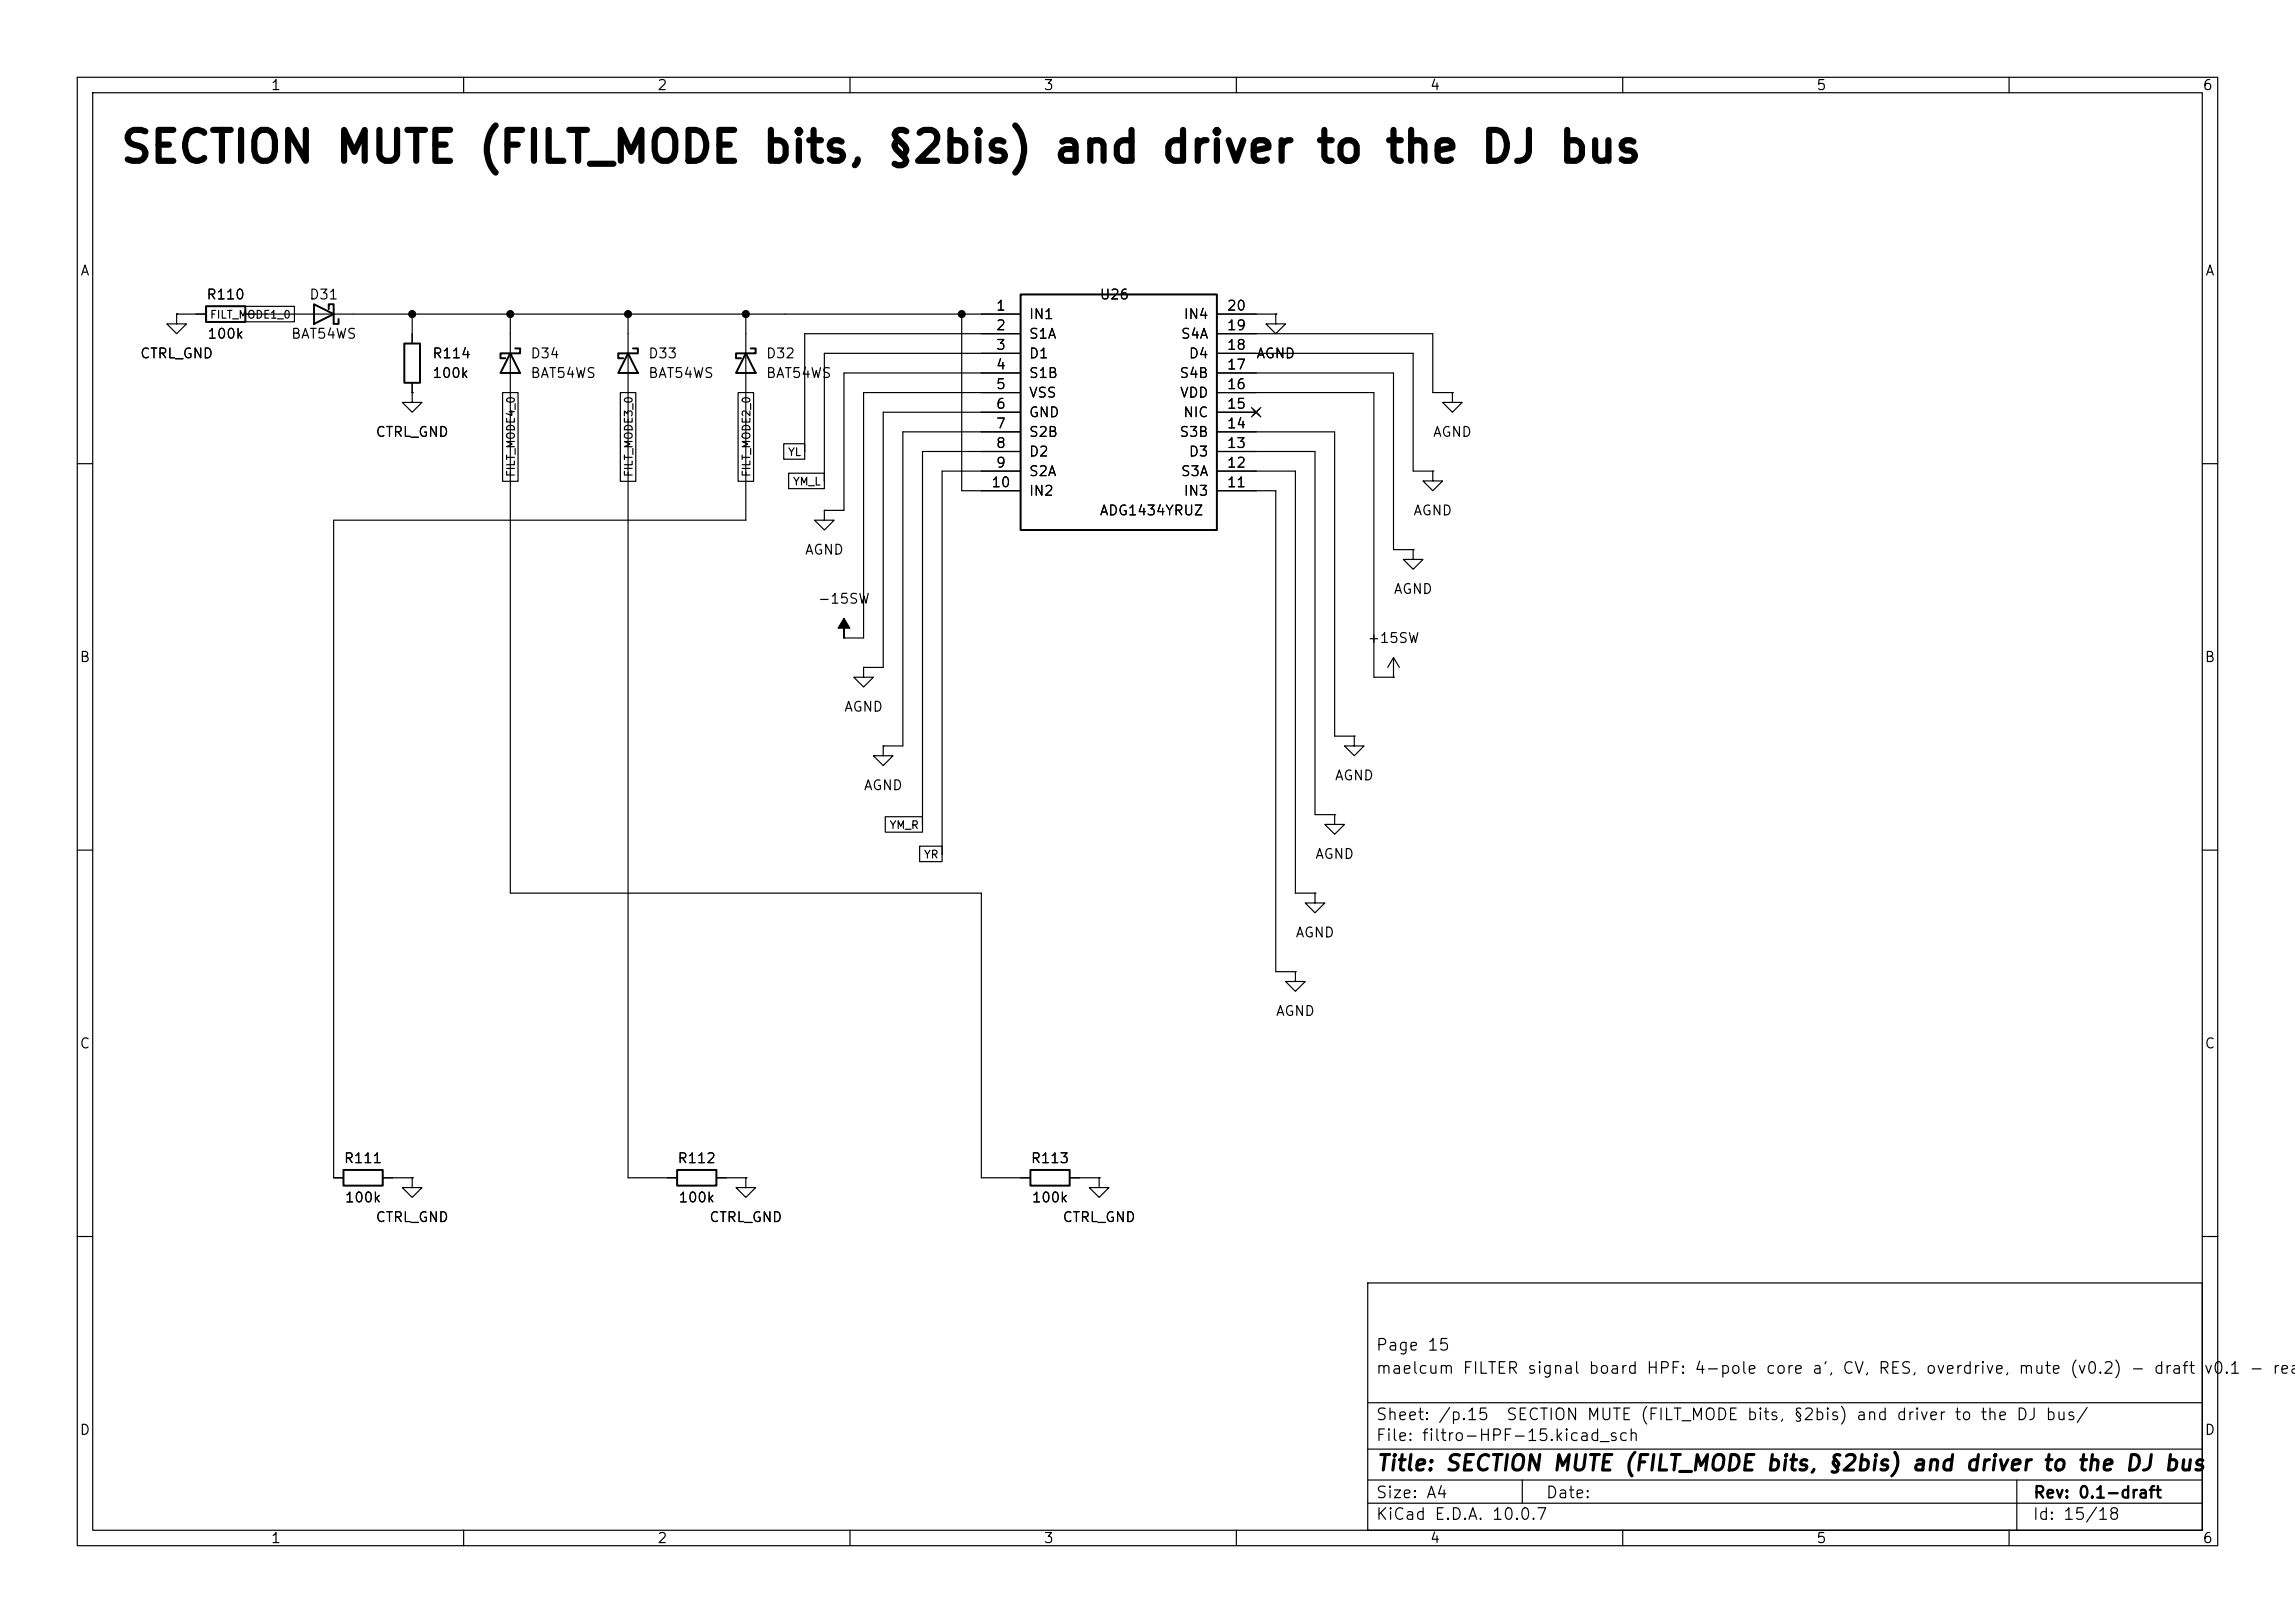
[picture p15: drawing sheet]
<svg xmlns="http://www.w3.org/2000/svg" width="297mm" height="210mm" viewBox="0 0 297 210" stroke-linecap="round" stroke-linejoin="round" font-family="sans-serif">
<defs><g id="words">
<text font-size="4" x="15.4" y="22">SECTION MUTE (FILT_MODE bits, §2bis) and driver to the DJ bus</text>
<text font-size="2" x="178" y="190.8">Title: SECTION MUTE (FILT_MODE bits, §2bis) and driver to the DJ bus</text>
<g font-size="1.5">
<text x="178" y="178.1">maelcum FILTER signal board HPF: 4-pole core a', CV, RES, overdrive, mute (v0.2) - draft</text>
<text x="178" y="175.1">Page 15</text>
<text x="285.1" y="178.1">v0.1 - read</text>
<text x="178" y="184.1">Sheet: /p.15</text>
<text x="194.8" y="184.1">SECTION MUTE (FILT_MODE bits, §2bis) and driver to the DJ bus/</text>
<text x="178" y="186.8">File: filtro-HPF-15.kicad_sch</text>
<text x="178" y="197">KiCad E.D.A. 10.0.7</text>
<text x="178" y="194.2">Size: A4</text>
<text x="200" y="194.2">Date:</text>
<text x="263" y="197">Id: 15/18</text>
<text x="263" y="194.2">Rev: 0.1-draft</text>
</g>
<g font-size="1.3">
<text x="35" y="12">1</text>
<text x="85" y="12">2</text>
<text x="135" y="12">3</text>
<text x="185" y="12">4</text>
<text x="235" y="12">5</text>
<text x="285" y="12">6</text>
<text x="10.3" y="36">A</text>
<text x="285.3" y="36">A</text>
<text x="26.6" y="39.1">R110</text>
<text x="39.9" y="39.1">D31</text>
<text x="128.8" y="40.5">1</text>
<text x="133.1" y="41.6">IN1</text>
<text x="142.2" y="39.1">U26</text>
<text x="153.1" y="41.6">IN4</text>
<text x="158.7" y="40.5">20</text>
<text x="18" y="46.7">CTRL_GND</text>
<text x="26.8" y="44.1">100k</text>
<text x="37.6" y="44.1">BAT54WS</text>
<text x="55.9" y="46.7">R114</text>
<text x="68.6" y="46.7">D34</text>
<text x="83.8" y="46.7">D33</text>
<text x="99" y="46.7">D32</text>
<text x="128.8" y="43">2</text>
<text x="128.8" y="45.6">3</text>
<text x="133.1" y="44.1">S1A</text>
<text x="133.1" y="46.7">D1</text>
<text x="152.7" y="44.1">S4A</text>
<text x="153.8" y="46.7">D4</text>
<text x="158.7" y="45.6">18</text>
<text x="158.7" y="43">19</text>
<text x="162.5" y="46.7">AGND</text>
<text x="55.9" y="49.2">100k</text>
<text x="68.6" y="49.2">BAT54WS</text>
<text x="83.8" y="49.2">BAT54WS</text>
<text x="99" y="49.2">BAT54WS</text>
<text x="128.8" y="48.1">4</text>
<text x="128.8" y="50.7">5</text>
<text x="128.8" y="53.2">6</text>
<text x="133.1" y="49.2">S1B</text>
<text x="133.1" y="51.8">VSS</text>
<text x="152.5" y="49.2">S4B</text>
<text x="152.6" y="51.8">VDD</text>
<text x="158.7" y="53.2">15</text>
<text x="158.7" y="50.7">16</text>
<text x="158.7" y="48.1">17</text>
<text x="48.5" y="56.8">CTRL_GND</text>
<text x="128.8" y="55.7">7</text>
<text x="128.8" y="58.3">8</text>
<text x="133.1" y="54.3">GND</text>
<text x="133.1" y="56.8">S2B</text>
<text x="133.1" y="59.4">D2</text>
<text x="152.5" y="56.8">S3B</text>
<text x="153" y="54.3">NIC</text>
<text x="153.8" y="59.4">D3</text>
<text x="158.7" y="58.3">13</text>
<text x="158.7" y="55.7">14</text>
<text x="185.4" y="56.8">AGND</text>
<text x="128.2" y="63.4">10</text>
<text x="128.8" y="60.8">9</text>
<text x="133.1" y="61.9">S2A</text>
<text x="133.1" y="64.5">IN2</text>
<text x="152.7" y="61.9">S3A</text>
<text x="153.1" y="64.5">IN3</text>
<text x="158.7" y="63.4">11</text>
<text x="158.7" y="60.8">12</text>
<text x="142.2" y="67">ADG1434YRUZ</text>
<text x="182.8" y="67">AGND</text>
<text x="104.1" y="72.1">AGND</text>
<text x="180.3" y="77.2">AGND</text>
<text x="105.8" y="78.4">-15SW</text>
<text x="176.9" y="83.5">+15SW</text>
<text x="10.2" y="86">B</text>
<text x="285.2" y="86">B</text>
<text x="109.2" y="92.4">AGND</text>
<text x="172.7" y="101.3">AGND</text>
<text x="111.7" y="102.6">AGND</text>
<text x="170.1" y="111.5">AGND</text>
<text x="167.6" y="121.6">AGND</text>
<text x="165" y="131.8">AGND</text>
<text x="10.2" y="136">C</text>
<text x="285.2" y="136">C</text>
<text x="44.4" y="150.8">R111</text>
<text x="44.5" y="155.9">100k</text>
<text x="87.6" y="150.8">R112</text>
<text x="87.7" y="155.9">100k</text>
<text x="133.3" y="150.8">R113</text>
<text x="133.4" y="155.9">100k</text>
<text x="48.5" y="158.4">CTRL_GND</text>
<text x="91.7" y="158.4">CTRL_GND</text>
<text x="137.4" y="158.4">CTRL_GND</text>
<text x="10.2" y="186">D</text>
<text x="285.2" y="186">D</text>
<text x="35" y="200">1</text>
<text x="85" y="200">2</text>
<text x="135" y="200">3</text>
<text x="185" y="200">4</text>
<text x="235" y="200">5</text>
<text x="285" y="200">6</text>
</g>
<g font-size="1">
<text x="27.1" y="41.5">FILT_MODE1_0</text>
<text x="101.9" y="59.2">YL</text>
<text x="66.9" y="61.8" transform="rotate(-90 66.9 61.8)">FILT_MODE4_0</text>
<text x="82.1" y="61.8" transform="rotate(-90 82.1 61.8)">FILT_MODE3_0</text>
<text x="97.3" y="61.8" transform="rotate(-90 97.3 61.8)">FILT_MODE2_0</text>
<text x="102.5" y="63.1">YM_L</text>
<text x="115" y="107.5">YM_R</text>
<text x="119.5" y="111.3">YR</text>
</g>
</g></defs>
<g fill="none" stroke="#000" stroke-width=".15">
<path d="M10 10h277v190h-277zM12 12h273v186h-273zM60 10v2M110 10v2M160 10v2M210 10v2M260 10v2M26.6 39.6h11.5v2h-11.5zM22.9 40.6v1.3h1.2l-1.2 1.3-1.3-1.3h1.3M22.9 40.6h.1M22.9 40.6h3.8M31.7 40.6h100.4"/>
<path d="M53.3 50.8v1.3h1.3l-1.3 1.2-1.2-1.2h1.2M53.3 50.8h.1M53.3 40.6v3.9M53.3 49.5v1.3M65 50.8h2v11.5h-2zM66 40.6v75h61v36.8h6.3M80.3 50.8h2v11.5h-2zM81.3 40.6v111.8h6.3M95.5 50.8h2v11.5h-2zM96.5 40.6v26.7h-53.3v85.1h1.2M101.4 57.4h2.7v2h-2.7zM124.5 40.6v22.9h7.6"/>
<path d="M132.1 43.2h-28v15.2M132.1 45.7h-25.4v16.5M132.1 48.3h-22.9v17.7h-2.5M132.1 50.8h-20.3v31.8h-2.6M132.1 53.3h-17.8v33.1h-2.5M132.1 55.9h-15.3v40.6h-2.5M132.1 58.4h-12.7v48.3M157.5 48.3h22.8v22.8h2.6M157.5 40.6h7.6M157.5 43.2h27.9v7.6h2.6M157.5 45.7h25.4v15.3h2.5M157.5 50.8h20.3v36.8h2.5"/>
<path d="M157.5 53.3h5.1M157.5 55.9h15.2v39.4h2.6M157.5 58.4h12.7v47h2.5M162 52.7l1.2 1.2M163.2 52.7l-1.2 1.2M165.1 40.6v1.3h1.3l-1.3 1.3-1.3-1.3h1.3M165.1 40.6h.1M188 50.8v1.3h1.2l-1.2 1.2-1.3-1.2h1.3M188 50.8h.1M10 60h2M102.1 61.2h4.6v2h-4.6zM106.7 66v1.3h1.2l-1.2 1.3-1.3-1.3h1.3"/>
<path d="M106.7 66h.1M132.1 61h-10.2v49.5M157.5 61h10.1v54.6h2.6M157.5 63.5h7.6v62.2h2.5M182.9 71.1v1.3h1.2l-1.2 1.3-1.3-1.3h1.3M182.9 71.1h.1M185.4 61v1.2h1.3l-1.3 1.3-1.3-1.3h1.3M185.4 61h.1M285 60h2M109.2 82.6h.1M111.8 86.4v1.2h1.2l-1.2 1.3-1.3-1.3h1.3M111.8 86.4h.1"/>
<path d="M114.3 96.5v1.3h1.3l-1.3 1.3-1.3-1.3h1.3M114.3 96.5h.1M175.3 95.3v1.2h1.2l-1.2 1.3-1.3-1.3h1.3M175.3 95.3h.1M180.3 87.6h.1M180.3 85.1l-.7 1.3M180.3 85.1l.8 1.3M180.3 85.1v2.5M10 110h2M114.6 105.7h4.8v2h-4.8zM119 109.5h2.9v2h-2.9zM170.2 115.6v1.2h1.2l-1.2 1.3-1.3-1.3h1.3"/>
<path d="M170.2 115.6h.1M172.7 105.4v1.3h1.3l-1.3 1.3-1.3-1.3h1.3M172.7 105.4h.1M285 110h2M167.6 125.7v1.3h1.3l-1.3 1.3-1.2-1.3h1.2M167.6 125.7h.1M49.5 152.4h3.8M53.3 152.4v1.3h1.3l-1.3 1.2-1.2-1.2h1.2M53.3 152.4h.1M92.7 152.4h3.8M96.5 152.4v1.3h1.3l-1.3 1.2-1.3-1.2h1.3M96.5 152.4h.1"/>
<path d="M138.4 152.4h3.8M142.2 152.4v1.3h1.3l-1.3 1.2-1.2-1.2h1.2M142.2 152.4h.1M10 160h2M177 166h108v32h-108zM285 160h2M60 198v2M110 198v2M160 198v2M177 194.5h108M177 191.5h108M177 187.5h108"/>
<path d="M177 181.5h108M197 191.5v3M210 198v2M260 198v2M261 191.5v6.5"/>
</g>
<g fill="none" stroke="#000" stroke-width=".25">
<path d="M26.7 39.6h5v2.1h-5zM40.6 39.4l2.6 1.2-2.6 1.3zM132.1 38.1h25.4v30.5h-25.4zM42.5 40v-.6h.7v2.5h.6v-.6M52.3 44.5h2.1v5h-2.1zM66 45.7l1.3 2.6h-2.5zM66.7 45.1h.6v.6h-2.5v.7h.6M81.3 45.7l1.2 2.6h-2.5zM81.9 45.1h.6v.6h-2.5v.7h.6M96.5 45.7l1.3 2.6h-2.6zM97.2 45.1h.6v.6h-2.6v.7h.7M44.4 151.4h5.1v2h-5.1z"/>
<path d="M87.6 151.4h5.1v2h-5.1zM133.3 151.4h5.1v2h-5.1z"/>
</g>
<path d="M109.2 80l.8 1.3h-.8v1.3v-1.3h-.7z" fill="#000" stroke="#000" stroke-width=".15"/>
<g fill="#000" stroke="#000" stroke-width=".13">
<circle cx="53.3" cy="40.6" r=".46"/>
<circle cx="66" cy="40.6" r=".46"/>
<circle cx="81.3" cy="40.6" r=".46"/>
<circle cx="96.5" cy="40.6" r=".46"/>
<circle cx="124.5" cy="40.6" r=".46"/>
</g>
<use href="#words"/>
</svg>
